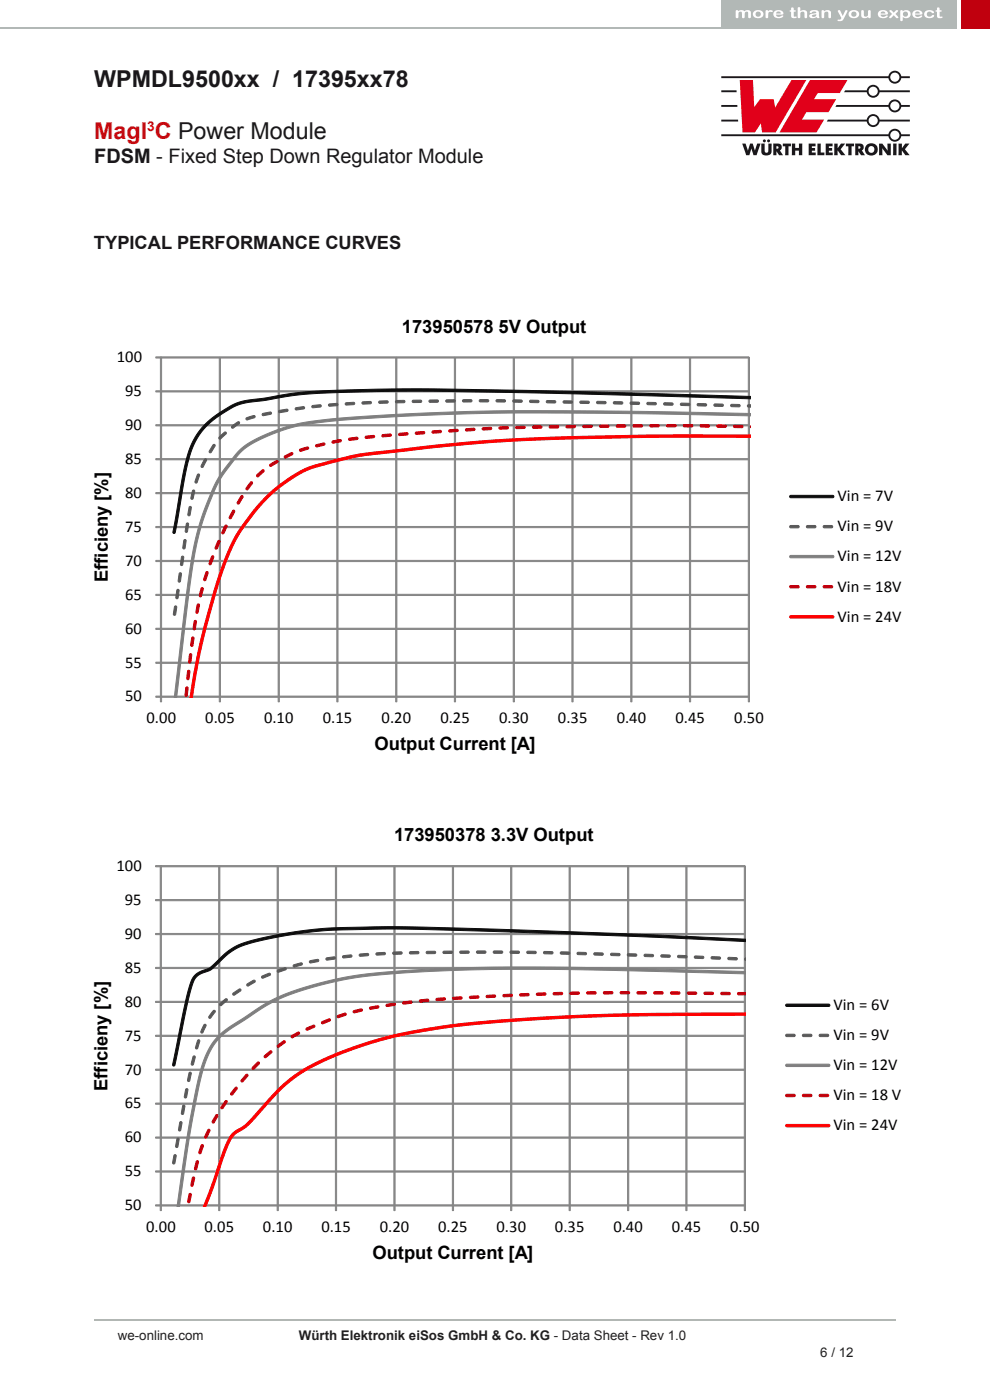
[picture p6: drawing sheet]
<svg xmlns="http://www.w3.org/2000/svg" width="210mm" height="297mm" viewBox="0 0 210 297" stroke-linecap="round" stroke-linejoin="round" font-family="sans-serif">
<defs><g id="words">
<text font-size="4.9" fill="#1a171b" x="20" y="18.5">WPMDL9500xx / 17395xx78</text>
<text font-size="4.9" fill="#c00a20" x="20" y="29.4">MagI C Power Module</text>
<text font-size="4.2" fill="#1a171b" x="20" y="34.5">FDSM - Fixed Step Down Regulator Module</text>
<text font-size="3.9" fill="#1a171b" x="19.9" y="52.8">TYPICAL PERFORMANCE CURVES</text>
<g font-size="3.9">
<text x="85.3" y="70.6">173950578</text>
<text x="105.8" y="70.6">5V Output</text>
<text x="22.9" y="123.5" transform="rotate(-90 22.9 123.5)">Efficieny [%]</text>
<text x="79.5" y="159.1">Output Current [A]</text>
<text x="83.6" y="178.5">173950378</text>
<text x="104.1" y="178.5">3.3V Output</text>
<text x="22.8" y="231.4" transform="rotate(-90 22.8 231.4)">Efficieny [%]</text>
<text x="79" y="267">Output Current [A]</text>
</g>
<g font-size="3.5">
<text x="24.8" y="76.8">100</text>
<text x="26.6" y="84">95</text>
<text x="26.6" y="91.2">90</text>
<text x="26.6" y="98.4">85</text>
<text x="26.6" y="105.6">80</text>
<text x="177.7" y="106.4">Vin = 7V</text>
<text x="26.6" y="112.8">75</text>
<text x="177.7" y="112.7">Vin = 9V</text>
<text x="177.7" y="119.1">Vin = 12V</text>
<text x="26.6" y="120">70</text>
<text x="177.7" y="125.5">Vin = 18V</text>
<text x="26.6" y="127.2">65</text>
<text x="177.7" y="131.9">Vin = 24V</text>
<text x="26.6" y="134.4">60</text>
<text x="26.6" y="141.6">55</text>
<text x="26.6" y="148.8">50</text>
<text x="31.1" y="153.4">0.00</text>
<text x="43.5" y="153.4">0.05</text>
<text x="56" y="153.4">0.10</text>
<text x="68.5" y="153.4">0.15</text>
<text x="81" y="153.4">0.20</text>
<text x="93.4" y="153.4">0.25</text>
<text x="105.9" y="153.4">0.30</text>
<text x="118.4" y="153.4">0.35</text>
<text x="130.8" y="153.4">0.40</text>
<text x="143.3" y="153.4">0.45</text>
<text x="155.8" y="153.4">0.50</text>
<text x="24.7" y="184.8">100</text>
<text x="26.5" y="192">95</text>
<text x="26.5" y="199.2">90</text>
<text x="26.5" y="206.4">85</text>
<text x="26.5" y="213.6">80</text>
<text x="176.8" y="214.3">Vin = 6V</text>
<text x="26.5" y="220.8">75</text>
<text x="176.8" y="220.7">Vin = 9V</text>
<text x="26.5" y="228">70</text>
<text x="176.8" y="227">Vin = 12V</text>
<text x="176.8" y="233.4">Vin = 18 V</text>
<text x="26.5" y="235.2">65</text>
<text x="176.8" y="239.8">Vin = 24V</text>
<text x="26.5" y="242.4">60</text>
<text x="26.5" y="249.6">55</text>
<text x="26.5" y="256.7">50</text>
<text x="31" y="261.3">0.00</text>
<text x="43.4" y="261.3">0.05</text>
<text x="55.8" y="261.3">0.10</text>
<text x="68.2" y="261.3">0.15</text>
<text x="80.6" y="261.3">0.20</text>
<text x="92.9" y="261.3">0.25</text>
<text x="105.3" y="261.3">0.30</text>
<text x="117.7" y="261.3">0.35</text>
<text x="130.1" y="261.3">0.40</text>
<text x="142.5" y="261.3">0.45</text>
<text x="154.9" y="261.3">0.50</text>
</g>
<text font-size="2.9" fill="#c00a20" x="31.2" y="27.8">3</text>
<g font-size="2.8" fill="#231f20">
<text x="25" y="284.2">we-online.com</text>
<text x="63.4" y="284.2">Würth Elektronik eiSos GmbH &amp; Co. KG - Data Sheet - Rev 1.0</text>
<text x="174" y="287.8">6 / 12</text>
</g>
</g></defs>
<!-- layer: Ebene 1 -->
<path d="M153 0h50v6h-50z" fill="#b2b8b6"/>
<path d="M0 5.9h201" fill="none" stroke="#b2b8b6" stroke-width=".25"/>
<path d="M204 0h6v6h-6z" fill="#c1001f"/>
<g fill="#fff">
<path d="M156.1 2.2h.3l.2 .2a.96 .96 0 0 1 1.3 0 .79 .79 0 0 1 .8-.3 .79 .79 0 0 1 .6 .7v.8a.29 .29 0 0 1-.3 .3 .29 .29 0 0 1-.3-.3v-.7a.36 .36 0 0 0-.3-.5 .36 .36 0 0 0-.4 .4v.8a.29 .29 0 0 1-.3 .3 .29 .29 0 0 1-.3-.3v-.9l-.3-.2a.43 .43 0 0 0-.5 .5v.6a.29 .29 0 0 1-.3 .3 .29 .29 0 0 1-.2-.3z"/>
<path d="M162.5 2.2h.3l.1 .2a.57 .57 0 0 1 1 .1l-.2 .1a.52 .52 0 0 0-.7 0 .52 .52 0 0 0 0 .7v.3a.28 .28 0 0 1-.3 .3 .28 .28 0 0 1-.3-.3z"/>
<path d="M167.9 1.7v-.1a.28 .28 0 0 1 .4 0 .28 .28 0 0 1 .1 .3v.3l.4 .1-.4 .2v1l.6 .1a.66 .66 0 0 1-.7 .2 .66 .66 0 0 1-.5-.5v-.8l-.3-.2 .3-.1z"/>
<path d="M169.3 1.6h.4l.1 .8 .1-.1a.82 .82 0 0 1 1.3 .5v.8l-.2 .2-.3-.1-.1-.8a.45 .45 0 0 0-.5-.4 .45 .45 0 0 0-.3 .5l-.1 .7-.4 .1-.1-.2z"/>
<path d="M174.3 2.2h.4l.1 .2a.82 .82 0 0 1 .9-.3 .82 .82 0 0 1 .6 .7v.8a.28 .28 0 0 1-.3 .3 .28 .28 0 0 1-.3-.3v-.7a.46 .46 0 0 0-.5-.4 .46 .46 0 0 0-.4 .6v.5a.28 .28 0 0 1-.2 .3 .28 .28 0 0 1-.3-.3z"/>
<path d="M177.8 2.2a.31 .31 0 0 1 .5 .2l.5 1 .4-1a.28 .28 0 0 1 .3-.3 .28 .28 0 0 1 .2 .4l-.7 1.5a.79 .79 0 0 1-1.3 .2l.5-.1 .3-.3z"/>
<path d="M182.8 2.2l.4 .1v.8a.46 .46 0 0 0 .6 .4 .46 .46 0 0 0 .3-.6v-.5a.28 .28 0 0 1 .3-.3 .28 .28 0 0 1 .3 .3v1.2a.27 .27 0 0 1-.3 .3 .27 .27 0 0 1-.2-.3 .86 .86 0 0 1-1.5-.4z"/>
<path d="M188.7 2.2h.4l.5 .5 .3-.4a.27 .27 0 0 1 .4-.2 .27 .27 0 0 1 .1 .4l-.5 .5 .6 .6a.28 .28 0 0 1-.2 .3 .28 .28 0 0 1-.3-.2l-.4-.5-.4 .5a.25 .25 0 0 1-.4 .2 .25 .25 0 0 1-.1-.4l.5-.5z"/>
<path d="M196.3 2.4a1.16 1.16 0 0 1 1.8 .3l-.3 .1a.6 .6 0 0 0-.9-.3 .6 .6 0 0 0 0 1 .81 .81 0 0 0 .9-.3 .26 .26 0 0 1 .4 .2 .26 .26 0 0 1-.3 .3 1.4 1.4 0 0 1-1.8-.4l-.1-.4z"/>
<path d="M198.8 1.7l.1-.1a.28 .28 0 0 1 .3 0 .28 .28 0 0 1 .1 .3v.3l.5 .1-.5 .2v1l.6 .1a.66 .66 0 0 1-.7 .2 .66 .66 0 0 1-.5-.5v-.8l-.3-.2 .3-.1z"/>
<path d="M160.3 3a.56 .56 0 0 0 1.1 0 .56 .56 0 0 0-1.1 0zM159.9 2.5a1.18 1.18 0 0 1 1.2-.3 1.18 1.18 0 0 1 .8 1 1.2 1.2 0 0 1-1.1 .7 1.2 1.2 0 0 1-1.1-.9z"/>
<path d="M164.8 2.5l-.2 .4h1l-.3-.4zM164.3 2.4a1.09 1.09 0 0 1 1.8 .6l-1.5 .1a.81 .81 0 0 0 1.4 .2h.1a.62 .62 0 0 1-.9 .6 .88 .88 0 0 1-1-.4 .88 .88 0 0 1 .1-1.1z"/>
<path d="M172.3 3.2l-.1 .1a.48 .48 0 0 0 .6 .3 .48 .48 0 0 0 .4-.6zM171.9 2.4l.3-.2a1.05 1.05 0 0 1 1.5 .6v.5a.32 .32 0 0 1 .1 .4 .32 .32 0 0 1-.3 .1l-.3-.2a.97 .97 0 0 1-1.6-.2 1.62 1.62 0 0 1 1.6-.6 .63 .63 0 0 0-1.1 0l-.3-.1z"/>
<path d="M180.6 3a.56 .56 0 0 0 1.1 0 .56 .56 0 0 0-1.1 0zM180.2 2.5a1.18 1.18 0 0 1 1.2-.3 1.18 1.18 0 0 1 .8 1 1.2 1.2 0 0 1-1.1 .7 1.2 1.2 0 0 1-1.1-.9z"/>
<path d="M186.9 2.5l-.1 .4h1l-.3-.4zM186.5 2.4a1.09 1.09 0 0 1 1.8 .6l-1.5 .1a.81 .81 0 0 0 1.3 .2h.2a.62 .62 0 0 1-.9 .6 .88 .88 0 0 1-1.1-.4 .88 .88 0 0 1 .2-1.1z"/>
<path d="M191.5 3a.55 .55 0 0 0 1.1 0 .55 .55 0 0 0-1.1 0zM191 2.2h.3l.2 .2a.93 .93 0 0 1 1.4-.1 .93 .93 0 0 1 0 1.4 .93 .93 0 0 1-1.4-.1v.8l-.4 .1-.1-.3z"/>
<path d="M194.3 2.5l-.2 .4h1l-.3-.4zM193.8 2.4a1.09 1.09 0 0 1 1.8 .6l-1.5 .1a.81 .81 0 0 0 1.3 .2h.2a.62 .62 0 0 1-.9 .6 .88 .88 0 0 1-1.1-.4 .88 .88 0 0 1 .2-1.1z"/>
</g>
<g fill="#fff">
<path d="M14.8 64.3h180v100h-180z" fill-rule="evenodd"/>
<path d="M34.2 75.8h124.7v72h-124.7z" fill-rule="evenodd"/>
</g>
<g fill="#868686" stroke="#868686" stroke-width=".21">
<path d="M34 75.8h.3v72h-.3z"/>
<path d="M34.2 147.7h124.7v.2h-124.7z"/>
<path d="M34.2 75.7h124.7v.3h-124.7zM34.2 82.9h124.7v.3h-124.7zM34.2 90.1h124.7v.3h-124.7zM34.2 97.3h124.7v.2h-124.7zM34.2 104.5h124.7v.2h-124.7zM34.2 111.7h124.7v.2h-124.7zM34.2 118.9h124.7v.2h-124.7zM34.2 126.1h124.7v.2h-124.7zM34.2 133.3h124.7v.2h-124.7zM34.2 140.5h124.7v.2h-124.7z"/>
<path d="M158.7 75.8h.3v72h-.3zM146.2 75.8h.3v72h-.3zM133.8 75.8h.3v72h-.3zM121.3 75.8h.3v72h-.3zM108.9 75.8h.2v72h-.2zM96.4 75.8h.2v72h-.2zM83.9 75.8h.3v72h-.3zM71.4 75.8h.3v72h-.3zM59 75.8h.3v72h-.3zM46.5 75.8h.3v72h-.3z"/>
<path d="M33.1 75.7h1.1v.3h-1.1zM33.1 82.9h1.1v.3h-1.1zM33.1 90.1h1.1v.3h-1.1zM33.1 97.3h1.1v.2h-1.1zM33.1 104.5h1.1v.2h-1.1zM33.1 111.7h1.1v.2h-1.1zM33.1 118.9h1.1v.2h-1.1zM33.1 126.1h1.1v.2h-1.1zM33.1 133.3h1.1v.2h-1.1zM33.1 140.5h1.1v.2h-1.1zM33.1 147.7h1.1v.2h-1.1z"/>
<path d="M158.7 147.8h.3v1.1h-.3zM146.2 147.8h.3v1.1h-.3zM133.8 147.8h.3v1.1h-.3zM121.3 147.8h.3v1.1h-.3zM108.9 147.8h.2v1.1h-.2zM96.4 147.8h.2v1.1h-.2zM83.9 147.8h.3v1.1h-.3zM71.4 147.8h.3v1.1h-.3zM59 147.8h.3v1.1h-.3zM46.5 147.8h.3v1.1h-.3zM34 147.8h.3v1.1h-.3z"/>
</g>
<path d="M43.4 90.1a22.7 22.7 0 0 1 7.9-5l4.5-.6a89 89 0 0 1 19.5-1.8 854.1 854.1 0 0 1 34.3 .1l49.6 1.3v.6l-50.4-1.4a489.4 489.4 0 0 0-44.5 .4l-8.5 1.3a14.8 14.8 0 0 0-6.8 1.6 16.4 16.4 0 0 0-8.4 9.1l-1.3 4.8-2.1 12.5-.3 .2-.2-.3 2.6-14.8a16.5 16.5 0 0 1 4.1-8z" fill="#0d0d0d"/>
<path d="M159.2 84.1l-50.4-1.3a491 491 0 0 0-44.6 .4l-8.4 1.3a15.2 15.2 0 0 0-7.1 1.7 16.8 16.8 0 0 0-8.6 9.4l-.8 2.5-.7 3.6-1.9 11.2 .2 .3 .3-.2 .2-1.2 2.2-12.4a16.9 16.9 0 0 1 13.3-14.1l2.9-.3a88.9 88.9 0 0 1 19.5-1.8 853.2 853.2 0 0 1 34.3 .1l49.6 1.3" fill="none" stroke="#0d0d0d" stroke-width=".21"/>
<path d="M158.6 85.9h.6v.5l-.6-.1zM155.1 85.8h1.7l.2 .3-.3 .2h-1.5l-.2-.3zM151.5 85.8l1.7-.1 .2 .3-.2 .2h-1.5l-.2-.1zM147.9 85.7l1.8-.1 .2 .3-.3 .2h-1.5l-.2-.1zM144.4 85.6h1.7l.2 .2-.2 .3-1.5-.1-.3-.1zM140.8 85.5h1.7l.3 .2-.3 .3-1.5-.1-.2-.1zM137.3 85.4h1.7l.2 .2-.2 .3h-1.6l-.2-.3zM133.7 85.3h1.7l.3 .3-.3 .2h-1.5l-.3-.3zM130.1 85.3l.8-.1a1.25 1.25 0 0 1 1.2 .2l-.1 .3h-.1h-1.6l-.1-.1zM126.6 85.3l.2-.2 1.5 .1 .3 .2-.3 .3-1.5-.1h-.2zM123.1 85.1h1.7l.2 .3-.2 .2h-1.6l-.1-.1zM119.5 85.1l.2-.1h1.5l.3 .3-.3 .3-1.5-.1h-.2zM115.9 85h1.8l.2 .2-.3 .3h-1.5l-.2-.2zM112.4 85l1.7-.1 .2 .3-.2 .2h-1.5l-.3-.3zM108.8 84.9l1.7-.1 .3 .3-.3 .3-1.5-.1-.2-.2zM105.3 84.8h1.7l.2 .2-.2 .3h-1.5l-.3-.3zM101.7 84.8h1.7l.3 .2-.3 .3h-1.5l-.3-.3zM98.2 84.9l1.7-.1 .2 .2-.2 .3h-1.5l-.3-.3zM94.6 84.9l1.7-.1 .3 .2-.3 .3h-1.5l-.3-.2zM91.1 84.9l1.7-.1 .2 .3-.2 .2-1.6 .1-.2-.3zM87.5 85l1.7-.1 .3 .2-.3 .3h-1.5l-.3-.2zM83.9 85l1.7-.1 .3 .3-.2 .2-1.6 .1-.1-.1zM80.4 85.2l1.7-.2 .3 .3-.3 .2-1.5 .1-.2-.1zM76.8 85.3l1.7-.1 .3 .2-.2 .3h-1.6h-.2zM73.3 85.5l1.7-.2 .2 .3-.2 .2-1.5 .1-.2-.1zM69.7 85.8l1.7-.2 .3 .2-.2 .3-1.6 .1-.2-.2zM66.2 86.1l1.7-.2 .3 .2-.3 .3-1.5 .1-.3-.2zM62.7 86.5l1.6-.2 .3 .2-.2 .3-1.5 .2-.3-.2zM59.1 87.2l1.7-.4 .3 .2-.2 .3-1.5 .2-.3-.2zM55.6 87.8l1.7-.4 .3 .2-.2 .3-1.5 .3-.2-.1zM52.2 88.7l1.6-.5 .3 .1-.2 .3-1.4 .5-.2-.1zM49.2 90.4l1.2-.9 .4 .1-.1 .3-1.2 .9h-.3zM46.8 92.4l.8-.7h.4l-.1 .4-1.2 1.1-.3-.3zM45.2 94.4l.3-.1 .1 .4-.8 1.2-.3 .1-.1-.3zM43.4 97.4l.3-.1 .1 .4-.7 1.3-.3 .2-.1-.4zM42 100.6h.2l.1 .3-.5 1.4-.3 .2-.1-.3zM40.9 104h.3l.1 .3-.3 1.4-.3 .2-.2-.3zM40.2 107.5h.4v.2l-.3 1.5-.3 .2-.2-.3zM39.6 111l.2-.1 .2 .3-.2 1.5-.3 .2-.2-.2zM39.1 114.5h.3l.1 .2-.2 1.5-.3 .3-.2-.3zM38.6 118l.3 .1 .1 .2-.2 1.5-.3 .2-.2-.3zM38.1 121.5h.2l.2 .3-.2 1.5-.3 .2-.2-.3zM37.6 125.1h.4v.2l-.2 1.5-.3 .2-.2-.3zM37 128.6l.3-.1 .2 .3-.2 1.5-.3 .2-.2-.2z" fill="#595959"/>
<g fill="none" stroke="#595959" stroke-width=".21">
<path d="M43.4 97.4l.3-.1 .1 .4-.7 1.3-.3 .2-.1-.4zM45.2 94.4l.3-.1 .1 .4-.8 1.2-.3 .1-.1-.3zM46.8 92.4l.8-.7h.4l-.1 .4-1.2 1.1-.3-.3zM49.2 90.4l1.2-.9 .4 .1-.1 .3-1.2 .9h-.3zM52.2 88.7l1.6-.5 .3 .1-.2 .3-1.4 .5-.2-.1zM55.6 87.8l1.7-.4 .3 .2-.2 .3-1.5 .3-.2-.1zM59.1 87.2l1.7-.4 .3 .2-.2 .3-1.5 .2-.3-.2zM62.7 86.5l1.6-.2 .3 .2-.2 .3-1.5 .2-.3-.2zM66.2 86.1l1.7-.2 .3 .2-.3 .3-1.5 .1-.3-.2zM69.7 85.8l1.7-.2 .3 .2-.2 .3-1.6 .1-.2-.2zM73.3 85.5l1.7-.2 .2 .3-.2 .2-1.5 .1-.2-.1zM76.8 85.3l1.7-.1 .3 .2-.2 .3h-1.6h-.2z"/>
<path d="M80.4 85.2l1.7-.2 .3 .3-.3 .2-1.5 .1-.2-.1zM83.9 85l1.7-.1 .3 .3-.2 .2-1.6 .1-.1-.1zM87.5 85l1.7-.1 .3 .2-.3 .3h-1.5l-.3-.2zM91.1 84.9l1.7-.1 .2 .3-.2 .2-1.6 .1-.2-.3zM94.6 84.9l1.7-.1 .3 .2-.3 .3h-1.5l-.3-.2zM98.2 84.9l1.7-.1 .2 .2-.2 .3h-1.5l-.3-.3zM101.7 84.8h1.7l.3 .2-.3 .3h-1.5l-.3-.3zM105.3 84.8h1.7l.2 .2-.2 .3h-1.5l-.3-.3zM108.8 84.9l1.7-.1 .3 .3-.3 .3-1.5-.1-.2-.2zM112.4 85l1.7-.1 .2 .3-.2 .2h-1.5l-.3-.3zM115.9 85h1.8l.2 .2-.3 .3h-1.5l-.2-.2zM119.5 85.1l.2-.1h1.5l.3 .3-.3 .3-1.5-.1h-.2z"/>
<path d="M123.1 85.1h1.7l.2 .3-.2 .2h-1.6l-.1-.1zM126.6 85.3l.2-.2 1.5 .1 .3 .2-.3 .3-1.5-.1h-.2zM130.1 85.3l.8-.1a1.25 1.25 0 0 1 1.2 .2l-.1 .3h-.1h-1.6l-.1-.1zM133.7 85.3h1.7l.3 .3-.3 .2h-1.5l-.3-.3zM137.3 85.4h1.7l.2 .2-.2 .3h-1.6l-.2-.3zM140.8 85.5h1.7l.3 .2-.3 .3-1.5-.1-.2-.1zM144.4 85.6h1.7l.2 .2-.2 .3-1.5-.1-.3-.1zM147.9 85.7l1.8-.1 .2 .3-.3 .2h-1.5l-.2-.1zM151.5 85.8l1.7-.1 .2 .3-.2 .2h-1.5l-.2-.1zM155.1 85.8h1.7l.2 .3-.3 .2h-1.5l-.2-.3zM159.2 85.9h-.4l-.3 .2 .3 .3h.4M38.6 118l.3 .1 .1 .2-.2 1.5-.3 .2-.2-.3z"/>
<path d="M39.1 114.5h.3l.1 .2-.2 1.5-.3 .3-.2-.3zM39.6 111l.2-.1 .2 .3-.2 1.5-.3 .2-.2-.2zM40.2 107.5h.4v.2l-.3 1.5-.3 .2-.2-.3zM40.9 104h.3l.1 .3-.3 1.4-.3 .2-.2-.3zM42 100.6h.2l.1 .3-.5 1.4-.3 .2-.1-.3zM37 128.6l.3-.1 .2 .3-.2 1.5-.3 .2-.2-.2zM37.6 125.1h.4v.2l-.2 1.5-.3 .2-.2-.3zM38.1 121.5h.2l.2 .3-.2 1.5-.3 .2-.2-.3z"/>
</g>
<path d="M50.5 95.8a20.9 20.9 0 0 1 8.3-4.6 54.4 54.4 0 0 1 13.6-2.5 744.5 744.5 0 0 1 71.6-1.3l15.2 .3v.6l-22.4-.5-23.4-.2a433.7 433.7 0 0 0-47.1 2.3 31.3 31.3 0 0 0-14.9 5.8 30.9 30.9 0 0 0-7.6 12.7 79.5 79.5 0 0 0-3.9 18.9l-2.4 20.1-.1 .7h-.6h.1l.1-.8 2.6-22a67.1 67.1 0 0 1 5.7-22 33.6 33.6 0 0 1 5.2-7.5z" fill="#7f7f7f"/>
<path d="M159.2 87.7l-25.1-.5-20.7-.1a437.2 437.2 0 0 0-47.2 2.3 31.7 31.7 0 0 0-15.2 5.9 31.6 31.6 0 0 0-7.7 12.9 79.5 79.5 0 0 0-3.9 19.1l-2.5 20.8M159.2 88.2l-25.1-.4-20.7-.2a433.7 433.7 0 0 0-47.1 2.3 31.3 31.3 0 0 0-14.9 5.8 30.9 30.9 0 0 0-7.6 12.7 79.5 79.5 0 0 0-3.9 18.9l-2.4 20.8" fill="none" stroke="#7f7f7f" stroke-width=".21"/>
<path d="M159.2 90.3v.5zM155.7 90.3l1.7-.1 .2 .3-.2 .2h-1.5l-.3-.2zM152.1 90.2h1.7l.3 .2-.3 .3h-1.5l-.2-.1zM148.6 90.2l1.7-.1 .2 .3-.2 .2h-1.6l-.1-.1zM145 90.1h1.7l.3 .2-.3 .3h-1.5l-.2-.1zM141.5 90.1h1.7l.2 .2-.2 .3h-1.6l-.1-.1zM137.9 90.1h1.7l.3 .2-.3 .3h-1.5l-.2-.1zM134.3 90.2l1.7-.1 .3 .2-.3 .3h-1.5l-.2-.1zM130.8 90.2l1.7-.1 .2 .3-.2 .2h-1.5l-.3-.2zM127.2 90.3l1.7-.1 .3 .2-.3 .3h-1.5l-.2-.1zM123.7 90.3l1.7-.1 .2 .2-.2 .3h-1.5l-.2-.1zM120.1 90.3l1.7-.1 .3 .3-.3 .2-1.5 .1-.2-.2zM116.6 90.4l1.7-.1 .2 .2-.2 .3h-1.5l-.3-.1zM113 90.4h.7a1.32 1.32 0 0 1 1.2 .1v.3l-.2 .1h-1.5l-.3-.3zM109.5 90.5l1.7-.1 .2 .3-.2 .2h-1.6l-.2-.2zM105.9 90.6l1.7-.1 .3 .2-.3 .3-1.5 .1-.2-.1zM102.3 90.8l1.7-.2 .3 .3-.2 .3h-1.6l-.2-.2zM98.8 91l1.7-.2 .3 .3-.3 .2-1.5 .1h-.2zM95.2 91.2l1.7-.1 .3 .2-.2 .3-1.6 .1-.1-.1zM91.7 91.5l1.7-.2 .3 .2-.3 .3-1.5 .1-.2-.1zM88.1 91.7l1.7-.2 .3 .3-.2 .2-1.5 .2-.3-.3zM84.6 92l1.7-.2 .3 .2-.3 .3-1.5 .1-.3-.2zM81.1 92.2h.5a1.4 1.4 0 0 1 1.4 0v.3l-.2 .1-1.5 .1-.3-.2zM77.5 92.6l1.7-.2 .3 .2-.3 .3-1.5 .1-.2-.1zM74 93l1.7-.3 .2 .3-.2 .3-1.5 .1-.3-.2zM70.5 93.6l1.6-.4 .3 .3-.2 .2-1.5 .3h-.2zM67 94.4l1.6-.4 .3 .2-.2 .3-1.4 .3-.3-.2zM63.5 95.4l1.7-.6 .3 .2-.2 .3-1.4 .4-.4-.1zM60.4 96.7l1.4-.7 .3 .1-.1 .4-1.3 .7-.4-.1zM57.3 98.5l.5-.3a1.19 1.19 0 0 1 1.1-.5l.1 .3-.1 .1-1.3 .8-.4-.1zM54.7 100.5l.9-.8h.4v.4l-1.3 1.1-.3-.3zM53.1 102.3l.4-.1v.4l-.9 1.2-.3 .1-.1-.4zM51.1 105.2h.4v.3l-.7 1.3-.4 .1-.1-.3zM49.3 108.3l.4-.1 .1 .4-.7 1.3-.4 .1-.1-.3zM47.7 111.5l.3-.1 .2 .3-.7 1.4-.3 .1-.1-.3zM46.2 114.8l.4-.2 .1 .4-.6 1.4-.3 .1-.2-.3zM45 117.9l.3 .1v.2l-.5 1.5-.3 .1-.2-.3zM43.8 121.3h.3v.3l-.4 1.4-.3 .2-.2-.3zM42.8 124.7l.3 .1v.2l-.3 1.4-.3 .2-.2-.3zM41.9 128.2h.3l.1 .2-.3 1.5-.3 .2-.2-.3zM41.3 131.7l.2-.1 .2 .3-.3 1.5-.2 .2-.3-.3zM40.7 135.2h.4v.2l-.2 1.5-.2 .2-.3-.2zM40.3 138.7h.3l.1 .2-.2 1.5-.3 .3-.2-.3zM39.8 142.3l.3-.1 .2 .3-.2 1.5-.3 .2-.2-.3zM39.5 145.8l.2-.1 .2 .3-.2 1.5-.2 .2-.3-.2zM38.9 148.1h.6zM38.5 148.1h.7zM38.2 148.1h.6zM37.9 148.1h.6zM37.5 148.1h.7zM37.2 148.1h.6zM36.9 148.1h.6zM36.5 148.1h.7zM36.2 148.1h.6z" fill="#c00000"/>
<g fill="none" stroke="#c00000" stroke-width=".21">
<path d="M57.3 98.5l.5-.3a1.19 1.19 0 0 1 1.1-.5l.1 .3-.1 .1-1.3 .8-.4-.1zM60.4 96.7l1.4-.7 .3 .1-.1 .4-1.3 .7-.4-.1zM63.5 95.4l1.7-.6 .3 .2-.2 .3-1.4 .4-.4-.1zM67 94.4l1.6-.4 .3 .2-.2 .3-1.4 .3-.3-.2zM70.5 93.6l1.6-.4 .3 .3-.2 .2-1.5 .3h-.2zM74 93l1.7-.3 .2 .3-.2 .3-1.5 .1-.3-.2zM77.5 92.6l1.7-.2 .3 .2-.3 .3-1.5 .1-.2-.1zM81.1 92.2h.5a1.4 1.4 0 0 1 1.4 0v.3l-.2 .1-1.5 .1-.3-.2zM84.6 92l1.7-.2 .3 .2-.3 .3-1.5 .1-.3-.2zM88.1 91.7l1.7-.2 .3 .3-.2 .2-1.5 .2-.3-.3zM91.7 91.5l1.7-.2 .3 .2-.3 .3-1.5 .1-.2-.1zM95.2 91.2l1.7-.1 .3 .2-.2 .3-1.6 .1-.1-.1z"/>
<path d="M98.8 91l1.7-.2 .3 .3-.3 .2-1.5 .1h-.2zM102.3 90.8l1.7-.2 .3 .3-.2 .3h-1.6l-.2-.2zM105.9 90.6l1.7-.1 .3 .2-.3 .3-1.5 .1-.2-.1zM109.5 90.5l1.7-.1 .2 .3-.2 .2h-1.6l-.2-.2zM113 90.4h.7a1.32 1.32 0 0 1 1.2 .1v.3l-.2 .1h-1.5l-.3-.3zM116.6 90.4l1.7-.1 .2 .2-.2 .3h-1.5l-.3-.1zM120.1 90.3l1.7-.1 .3 .3-.3 .2-1.5 .1-.2-.2zM123.7 90.3l1.7-.1 .2 .2-.2 .3h-1.5l-.2-.1zM127.2 90.3l1.7-.1 .3 .2-.3 .3h-1.5l-.2-.1zM130.8 90.2l1.7-.1 .2 .3-.2 .2h-1.5l-.3-.2zM134.3 90.2l1.7-.1 .3 .2-.3 .3h-1.5l-.2-.1zM137.9 90.1h1.7l.3 .2-.3 .3h-1.5l-.2-.1z"/>
<path d="M141.5 90.1h1.7l.2 .2-.2 .3h-1.6l-.1-.1zM145 90.1h1.7l.3 .2-.3 .3h-1.5l-.2-.1zM148.6 90.2l1.7-.1 .2 .3-.2 .2h-1.6l-.1-.1zM152.1 90.2h1.7l.3 .2-.3 .3h-1.5l-.2-.1zM155.7 90.3l1.7-.1 .2 .3-.2 .2h-1.5l-.3-.2zM159.2 90.4v.2M45 117.9l.3 .1v.2l-.5 1.5-.3 .1-.2-.3zM46.2 114.8l.4-.2 .1 .4-.6 1.4-.3 .1-.2-.3zM47.7 111.5l.3-.1 .2 .3-.7 1.4-.3 .1-.1-.3zM49.3 108.3l.4-.1 .1 .4-.7 1.3-.4 .1-.1-.3zM51.1 105.2h.4v.3l-.7 1.3-.4 .1-.1-.3zM53.1 102.3l.4-.1v.4l-.9 1.2-.3 .1-.1-.4z"/>
<path d="M54.7 100.5l.9-.8h.4v.4l-1.3 1.1-.3-.3zM40.3 138.7h.3l.1 .2-.2 1.5-.3 .3-.2-.3zM40.7 135.2h.4v.2l-.2 1.5-.2 .2-.3-.2zM41.3 131.7l.2-.1 .2 .3-.3 1.5-.2 .2-.3-.3zM41.9 128.2h.3l.1 .2-.3 1.5-.3 .2-.2-.3zM42.8 124.7l.3 .1v.2l-.3 1.4-.3 .2-.2-.3zM43.8 121.3h.3v.3l-.4 1.4-.3 .2-.2-.3zM39.5 145.8l.2-.1 .2 .3-.2 1.5-.2 .2-.3-.2zM39.8 142.3l.3-.1 .2 .3-.2 1.5-.3 .2-.2-.3z"/>
</g>
<path d="M56.3 105.4a26.3 26.3 0 0 1 14.6-7.9l6.4-1.3 15.1-1.8a338.2 338.2 0 0 1 30.5-1.8l17-.3h19.3v.5h-19.3l-17 .3a434.9 434.9 0 0 0-45.5 3.6l-2.2 .3-6.1 1.6a25.2 25.2 0 0 0-12.9 7.7 37.5 37.5 0 0 0-9.4 16.3 150.9 150.9 0 0 0-6 25.5h-6.7h6.1l.3-1.5a142.4 142.4 0 0 1 8-30.1 39.2 39.2 0 0 1 7.8-11.1z" fill="#f00"/>
<path d="M159.2 92.3h-19.3l-11 .2a359.7 359.7 0 0 0-32.4 1.5l-17.9 2-3.5 .5a81.3 81.3 0 0 0-10.7 3.1 36.8 36.8 0 0 0-16.9 19.4 146.5 146.5 0 0 0-7.2 29.1M159.2 92.8h-19.3l-11 .2a353.1 353.1 0 0 0-32.4 1.5l-18.7 2.1a72.8 72.8 0 0 0-13.2 3.4 36.3 36.3 0 0 0-16.6 19.2 146.4 146.4 0 0 0-7.2 28.9" fill="none" stroke="#f00" stroke-width=".21"/>
<path d="M167.6 105.2l9-.1 .3 .2-.3 .3h-8.9l-.2-.3z" fill="#0d0d0d"/>
<path d="M167.6 105.2l9-.1 .3 .2-.3 .3h-8.9l-.2-.3z" fill="none" stroke="#0d0d0d" stroke-width=".21"/>
<path d="M174.7 111.6l1.7-.1 .2 .2-.2 .3h-1.5l-.3-.3zM171.1 111.6l1.7-.1 .3 .2-.3 .3h-1.5l-.3-.3zM167.6 111.6l1.7-.1 .2 .2-.2 .3h-1.6l-.2-.3z" fill="#595959"/>
<path d="M167.6 111.6l1.7-.1 .2 .2-.2 .3h-1.6l-.2-.3zM171.1 111.6l1.7-.1 .3 .2-.3 .3h-1.5l-.3-.3zM174.7 111.6l1.7-.1 .2 .2-.2 .3h-1.5l-.3-.3z" fill="none" stroke="#595959" stroke-width=".21"/>
<path d="M167.6 117.9l9-.1 .3 .3-.3 .2h-8.9l-.2-.2z" fill="#7f7f7f"/>
<path d="M167.6 117.9l9-.1 .3 .3-.3 .2h-8.9l-.2-.2z" fill="none" stroke="#7f7f7f" stroke-width=".21"/>
<path d="M174.7 124.3l1.7-.1 .2 .3-.2 .2h-1.5l-.3-.2zM171.1 124.3l1.7-.1 .3 .3-.3 .2h-1.5l-.3-.2zM167.6 124.3l1.7-.1 .2 .3-.2 .2h-1.6l-.2-.2z" fill="#c00000"/>
<path d="M167.6 124.3l1.7-.1 .2 .3-.2 .2h-1.6l-.2-.2zM171.1 124.3l1.7-.1 .3 .3-.3 .2h-1.5l-.3-.2zM174.7 124.3l1.7-.1 .2 .3-.2 .2h-1.5l-.3-.2z" fill="none" stroke="#c00000" stroke-width=".21"/>
<path d="M167.6 130.7l9-.1 .3 .3-.3 .2h-8.9l-.2-.2z" fill="#f00"/>
<path d="M167.6 130.7l9-.1 .3 .3-.3 .2h-8.9l-.2-.2z" fill="none" stroke="#f00" stroke-width=".21"/>
<g fill="#fff">
<path d="M14.8 172.2h180v100h-180z" fill-rule="evenodd"/>
<path d="M34.1 183.8h123.9v71.9h-123.9z" fill-rule="evenodd"/>
</g>
<g fill="#868686" stroke="#868686" stroke-width=".21">
<path d="M34 183.8h.2v71.9h-.2z"/>
<path d="M34.1 255.6h123.9v.3h-123.9z"/>
<path d="M34.1 183.6h123.9v.3h-123.9zM34.1 190.8h123.9v.3h-123.9zM34.1 198h123.9v.3h-123.9zM34.1 205.2h123.9v.3h-123.9zM34.1 212.4h123.9v.3h-123.9zM34.1 219.6h123.9v.3h-123.9zM34.1 226.8h123.9v.3h-123.9zM34.1 234h123.9v.3h-123.9zM34.1 241.2h123.9v.3h-123.9zM34.1 248.4h123.9v.3h-123.9z"/>
<path d="M157.9 183.8h.2v71.9h-.2zM145.5 183.8h.2v71.9h-.2zM133.1 183.8h.3v71.9h-.3zM120.7 183.8h.3v71.9h-.3zM108.3 183.8h.3v71.9h-.3zM96 183.8h.2v71.9h-.2zM83.6 183.8h.2v71.9h-.2zM71.1 183.8h.3v71.9h-.3zM58.8 183.8h.2v71.9h-.2zM46.4 183.8h.2v71.9h-.2z"/>
<path d="M33 183.6h1.1v.3h-1.1zM33 190.8h1.1v.3h-1.1zM33 198h1.1v.3h-1.1zM33 205.2h1.1v.3h-1.1zM33 212.4h1.1v.3h-1.1zM33 219.6h1.1v.3h-1.1zM33 226.8h1.1v.3h-1.1zM33 234h1.1v.3h-1.1zM33 241.2h1.1v.3h-1.1zM33 248.4h1.1v.3h-1.1zM33 255.6h1.1v.3h-1.1z"/>
<path d="M157.9 255.7h.2v1.1h-.2zM145.5 255.7h.2v1.1h-.2zM133.1 255.7h.3v1.1h-.3zM120.7 255.7h.3v1.1h-.3zM108.3 255.7h.3v1.1h-.3zM96 255.7h.2v1.1h-.2zM83.6 255.7h.2v1.1h-.2zM71.1 255.7h.3v1.1h-.3zM58.8 255.7h.2v1.1h-.2zM46.4 255.7h.2v1.1h-.2zM34 255.7h.2v1.1h-.2z"/>
</g>
<path d="M41.5 206.7l1.2-.7a5.5 5.5 0 0 0 3.3-2.1 15.1 15.1 0 0 1 9.3-4.9 94.3 94.3 0 0 1 23.1-2.4h6.7l12.1 .3 39.6 1.3 21.5 1.1v.5l-18.3-.9-17.9-.7-24.9-.8-15.5-.3a124.3 124.3 0 0 0-23.1 1.8 26.3 26.3 0 0 0-9.3 2.8l-1.9 1.6a10 10 0 0 1-3.4 2.8 4 4 0 0 0-3.5 3.7l-1.2 5.2-2.2 11-.3 .2-.2-.3 1.5-7.3a56 56 0 0 1 2.6-10.9z" fill="#0d0d0d"/>
<path d="M158.3 199.2l-20.5-.9-24.8-.9-22.8-.7-8.5-.1a124.6 124.6 0 0 0-23.2 1.8 26.5 26.5 0 0 0-9.5 2.9l-2 1.6a9.5 9.5 0 0 1-3.2 2.7 4.4 4.4 0 0 0-3.7 4l-1.3 5.3-2.2 11 .2 .3 .3-.2 1.5-7.3a56.7 56.7 0 0 1 2.6-10.8 4.8 4.8 0 0 1 3.2-2l1.5-1.1a14.9 14.9 0 0 1 9.6-5.3 93.5 93.5 0 0 1 22.9-2.3l8.8-.1 17.9 .5 30.6 1.1 22.6 1.1" fill="none" stroke="#0d0d0d" stroke-width=".21"/>
<path d="M158 203.3h.3v.5l-.3-.1zM154.5 203.2l1.7-.1 .2 .3-.3 .3-1.5-.1-.2-.3zM150.9 203h1.7l.3 .3-.3 .2-1.5-.1h-.2zM147.4 202.9h1.7l.2 .2-.3 .3-1.5-.1-.2-.3zM143.8 202.7h1.7l.2 .3-.2 .2h-1.5l-.2-.1zM140.2 202.6h1.8l.2 .3-.3 .2-1.5-.1-.2-.1zM136.7 202.5h1.7l.2 .2-.2 .3-1.5-.1h-.2zM133.1 202.4h1.7l.3 .2-.3 .3-1.5-.1-.2-.1zM129.5 202.3l.3-.1 1.5 .1 .2 .2-.2 .3-1.6-.1-.1-.1zM126 202.2l.2-.1 1.5 .1 .3 .2-.3 .3-1.5-.1-.2-.1zM122.5 202.1h1.7l.2 .2-.2 .3-1.6-.1-.1-.1zM118.9 202h1.7l.3 .2-.3 .3-1.5-.1-.2-.1zM115.3 202l.2-.2 1.6 .1 .2 .2-.2 .3-1.6-.1h-.1zM111.8 201.9l1.7-.1 .3 .3-.3 .2h-1.5l-.2-.1zM108.2 201.9l.2-.2 1.6 .1 .2 .2-.3 .3h-1.5l-.2-.1zM104.7 201.8l1.7-.1 .2 .3-.2 .2h-1.5l-.3-.2zM101.1 201.8l1.7-.1 .3 .3-.3 .2h-1.5l-.2-.2zM97.6 201.8l1.7-.1 .2 .3-.2 .2-1.5 .1-.2-.1zM94 201.9l1.7-.1 .3 .2-.3 .3h-1.5l-.2-.1zM90.5 201.9l1.7-.1 .2 .3-.2 .2h-1.5l-.3-.1zM86.9 201.9l1.7-.1 .3 .3-.3 .2-1.5 .1-.3-.3zM83.4 202l1.7-.1 .2 .3-.2 .2-1.6 .1-.1-.1zM79.8 202.2l1.7-.2 .3 .3-.3 .2-1.5 .1-.3-.2zM76.2 202.5l1.7-.2 .3 .2-.2 .3-1.5 .1-.3-.2zM72.7 202.8l1.7-.2 .3 .2-.3 .3-1.5 .1h-.2zM69.2 203.3l1.7-.3 .2 .2-.2 .3-1.5 .2-.3-.2zM65.7 203.9l1.6-.4 .3 .2-.2 .3-1.5 .3h-.2zM62.2 204.7l1.6-.4 .3 .1-.1 .3-1.5 .4-.3-.1zM58.8 205.9l1.6-.6 .3 .1-.1 .4-1.5 .4h-.2zM55.6 207l1.4-.5 .4 .1-.2 .3-1.4 .6-.3-.1zM52.4 208.7l1.4-.8 .3 .2-.1 .3-1.3 .8-.3-.1zM49.5 210.7l1.2-.9 .4 .1-.1 .3-1.2 .9-.4-.1zM46.7 212.9l1.1-1 .4 .1-.1 .3-1.1 1h-.4zM45.2 214.4h.4v.3l-.9 1.2-.3 .1-.1-.4zM43.2 217.4l.4-.1 .1 .3-.6 1.4-.4 .1-.1-.3zM42 220.6h.2l.2 .3-.4 1.5-.4 .1-.1-.3zM41 224.1l.2-.1 .2 .3-.4 1.5-.3 .2-.1-.3zM40.2 227.5h.3l.1 .3-.3 1.4-.3 .2-.2-.3zM39.5 231h.3l.1 .2-.3 1.5-.3 .2-.2-.3zM38.8 234.5h.3l.1 .2-.2 1.5-.3 .2-.2-.3zM38.2 238l.2-.1 .2 .3-.2 1.5-.3 .2-.2-.3zM37.6 241.5l.2-.1 .2 .3-.3 1.5-.3 .2-.2-.3zM37 245l.2-.1 .2 .3-.3 1.5-.3 .2-.2-.3z" fill="#595959"/>
<g fill="none" stroke="#595959" stroke-width=".21">
<path d="M43.2 217.4l.4-.1 .1 .3-.6 1.4-.4 .1-.1-.3zM45.2 214.4h.4v.3l-.9 1.2-.3 .1-.1-.4zM46.7 212.9l1.1-1 .4 .1-.1 .3-1.1 1h-.4zM49.5 210.7l1.2-.9 .4 .1-.1 .3-1.2 .9-.4-.1zM52.4 208.7l1.4-.8 .3 .2-.1 .3-1.3 .8-.3-.1zM55.6 207l1.4-.5 .4 .1-.2 .3-1.4 .6-.3-.1zM58.8 205.9l1.6-.6 .3 .1-.1 .4-1.5 .4h-.2zM62.2 204.7l1.6-.4 .3 .1-.1 .3-1.5 .4-.3-.1zM65.7 203.9l1.6-.4 .3 .2-.2 .3-1.5 .3h-.2zM69.2 203.3l1.7-.3 .2 .2-.2 .3-1.5 .2-.3-.2zM72.7 202.8l1.7-.2 .3 .2-.3 .3-1.5 .1h-.2zM76.2 202.5l1.7-.2 .3 .2-.2 .3-1.5 .1-.3-.2z"/>
<path d="M79.8 202.2l1.7-.2 .3 .3-.3 .2-1.5 .1-.3-.2zM83.4 202l1.7-.1 .2 .3-.2 .2-1.6 .1-.1-.1zM86.9 201.9l1.7-.1 .3 .3-.3 .2-1.5 .1-.3-.3zM90.5 201.9l1.7-.1 .2 .3-.2 .2h-1.5l-.3-.1zM94 201.9l1.7-.1 .3 .2-.3 .3h-1.5l-.2-.1zM97.6 201.8l1.7-.1 .2 .3-.2 .2-1.5 .1-.2-.1zM101.1 201.8l1.7-.1 .3 .3-.3 .2h-1.5l-.2-.2zM104.7 201.8l1.7-.1 .2 .3-.2 .2h-1.5l-.3-.2zM108.2 201.9l.2-.2 1.6 .1 .2 .2-.3 .3h-1.5l-.2-.1zM111.8 201.9l1.7-.1 .3 .3-.3 .2h-1.5l-.2-.1zM115.3 202l.2-.2 1.6 .1 .2 .2-.2 .3-1.6-.1h-.1zM118.9 202h1.7l.3 .2-.3 .3-1.5-.1-.2-.1z"/>
<path d="M122.5 202.1h1.7l.2 .2-.2 .3-1.6-.1-.1-.1zM126 202.2l.2-.1 1.5 .1 .3 .2-.3 .3-1.5-.1-.2-.1zM129.5 202.3l.3-.1 1.5 .1 .2 .2-.2 .3-1.6-.1-.1-.1zM133.1 202.4h1.7l.3 .2-.3 .3-1.5-.1-.2-.1zM136.7 202.5h1.7l.2 .2-.2 .3-1.5-.1h-.2zM140.2 202.6h1.8l.2 .3-.3 .2-1.5-.1-.2-.1zM143.8 202.7h1.7l.2 .3-.2 .2h-1.5l-.2-.1zM147.4 202.9h1.7l.2 .2-.3 .3-1.5-.1-.2-.3zM150.9 203h1.7l.3 .3-.3 .2-1.5-.1h-.2zM154.5 203.2l1.7-.1 .2 .3-.3 .3-1.5-.1-.2-.3zM158.3 203.2l-.4 .3 .1 .2h.3M38.2 238l.2-.1 .2 .3-.2 1.5-.3 .2-.2-.3z"/>
<path d="M38.8 234.5h.3l.1 .2-.2 1.5-.3 .2-.2-.3zM39.5 231h.3l.1 .2-.3 1.5-.3 .2-.2-.3zM40.2 227.5h.3l.1 .3-.3 1.4-.3 .2-.2-.3zM41 224.1l.2-.1 .2 .3-.4 1.5-.3 .2-.1-.3zM42 220.6h.2l.2 .3-.4 1.5-.4 .1-.1-.3zM37 245l.2-.1 .2 .3-.3 1.5-.3 .2-.2-.3zM37.6 241.5l.2-.1 .2 .3-.3 1.5-.3 .2-.2-.3z"/>
</g>
<path d="M46.3 219.8a31.6 31.6 0 0 1 6.2-4.4 39.6 39.6 0 0 1 15.3-6.9 101.8 101.8 0 0 1 20.3-2.7 554.2 554.2 0 0 1 40.2-.5l29.9 .8 .1 .6-33.1-.9a418.5 418.5 0 0 0-41.6 .8 72 72 0 0 0-25.6 6l-2.4 1.3-3.8 2.6a18.7 18.7 0 0 0-6.5 5.2 31.1 31.1 0 0 0-3.6 11.3l-1.5 8.4-2.1 14.5-1.5 .1h.7l.3-.1 2.4-16.8a119.3 119.3 0 0 1 3.2-14.2 13.9 13.9 0 0 1 3.1-5.1z" fill="#7f7f7f"/>
<path d="M158.3 206.1l-33.1-.8a417.3 417.3 0 0 0-41.7 .8 72.2 72.2 0 0 0-25.8 6l-2.4 1.4-3.8 2.5a19 19 0 0 0-6.6 5.5 31.7 31.7 0 0 0-3.7 11.4l-1.7 9.2-2 13.9M158.3 206.6l-33.1-.8a418.5 418.5 0 0 0-41.6 .8 72 72 0 0 0-25.6 6l-2.4 1.3-3.8 2.6a18.7 18.7 0 0 0-6.5 5.2 31.1 31.1 0 0 0-3.6 11.3l-1.5 8.4-2.1 14.6" fill="none" stroke="#7f7f7f" stroke-width=".21"/>
<path d="M156.5 210.6h1.7l.1 .4h-1.6l-.3-.2zM153 210.6l1.7-.1 .2 .3-.2 .2h-1.6l-.2-.1zM149.4 210.5h1.7l.3 .2-.3 .3h-1.5l-.3-.3zM145.8 210.5l1.7-.1 .3 .3-.3 .3-1.5-.1-.2-.2zM142.3 210.5l1.7-.1 .2 .3-.2 .2h-1.5l-.3-.1zM138.7 210.4h1.7l.3 .2-.3 .3h-1.5l-.2-.1zM135.2 210.4h1.7l.2 .2-.2 .3h-1.5l-.3-.3zM131.6 210.4l1.7-.1 .3 .3-.3 .3h-1.5l-.3-.3zM128.1 210.4l1.7-.1 .2 .3-.2 .3h-1.6l-.2-.2zM124.5 210.5l1.7-.1 .3 .2-.3 .3h-1.5l-.2-.1zM120.9 210.5l1.7-.1 .3 .3-.2 .2-1.6 .1-.2-.3zM117.4 210.6l1.7-.1 .3 .3-.3 .2-1.5 .1-.2-.1zM113.8 210.8l1.7-.2 .3 .3-.2 .2-1.6 .1-.2-.1zM110.3 210.9l1.7-.2 .2 .3-.2 .3h-1.5l-.3-.2zM106.7 211l1.7-.1 .3 .2-.2 .3-1.6 .1-.2-.3zM103.2 211.2l1.7-.1 .2 .2-.2 .3-1.5 .1-.3-.3zM99.6 211.4l1.7-.1 .3 .2-.2 .3h-1.6l-.2-.1zM96.1 211.6l1.7-.1 .2 .2-.2 .3h-1.5l-.3-.2zM92.5 211.9l1.7-.2 .3 .2-.2 .3-1.6 .1-.1-.1zM89 212.2l1.7-.2 .2 .2-.2 .3-1.5 .1-.2-.1zM85.4 212.6l1.7-.3 .3 .3-.2 .2-1.5 .2-.3-.2zM81.9 213.1l1.7-.3 .3 .2-.2 .3-1.5 .2-.3-.2zM78.4 213.7l1.7-.3 .3 .2-.2 .3-1.5 .2-.3-.2zM74.9 214.5l1.7-.5 .3 .2-.2 .3-1.5 .4-.2-.1zM71.5 215.5l1.6-.6 .3 .2-.1 .3-1.5 .5h-.2zM68.2 216.9l1.6-.8 .3 .2-.2 .3-1.4 .6h-.2zM65 218.1l1.4-.6 .4 .1-.1 .3-1.4 .6-.4-.1zM61.8 219.7l1.4-.7 .3 .1-.1 .3-1.3 .7-.3-.1zM58.9 221.7l1.2-.9 .4 .1-.1 .3-1.2 .9h-.4zM56.1 224l1.2-1h.3v.4l-1.2 .9h-.3zM54.5 225.5l.3-.2 .2 .2-1.1 1.3h-.4v-.4zM52.2 228l.3-.1v.4l-.9 1.2h-.4v-.4zM49.9 230.7h.3l.1 .3-.9 1.2-.4 .1v-.4zM47.8 233.6l.3-.1 .1 .4-.9 1.2-.3 .1-.1-.4zM45.8 236.5h.3l.1 .3-.7 1.3-.4 .1-.1-.3zM44.1 239.7l.3-.1 .1 .3-.6 1.4-.3 .1-.2-.3zM42.8 242.8l.3 .2v.2l-.4 1.4-.4 .2-.1-.4zM41.7 246.2l.3 .1 .1 .2-.4 1.5-.3 .2-.2-.3zM40.9 249.7h.2l.2 .3-.3 1.5-.3 .2-.2-.3zM40.2 253.2h.2l.2 .3-.3 1.5-.3 .2-.2-.3zM39.2 256h.8zM38.7 256h.7zM38.2 256h.7zM37.7 256h.7zM37.1 256h.8zM36.6 256h.7z" fill="#c00000"/>
<g fill="none" stroke="#c00000" stroke-width=".21">
<path d="M61.8 219.7l1.4-.7 .3 .1-.1 .3-1.3 .7-.3-.1zM65 218.1l1.4-.6 .4 .1-.1 .3-1.4 .6-.4-.1zM68.2 216.9l1.6-.8 .3 .2-.2 .3-1.4 .6h-.2zM71.5 215.5l1.6-.6 .3 .2-.1 .3-1.5 .5h-.2zM74.9 214.5l1.7-.5 .3 .2-.2 .3-1.5 .4-.2-.1zM78.4 213.7l1.7-.3 .3 .2-.2 .3-1.5 .2-.3-.2zM81.9 213.1l1.7-.3 .3 .2-.2 .3-1.5 .2-.3-.2zM85.4 212.6l1.7-.3 .3 .3-.2 .2-1.5 .2-.3-.2zM89 212.2l1.7-.2 .2 .2-.2 .3-1.5 .1-.2-.1zM92.5 211.9l1.7-.2 .3 .2-.2 .3-1.6 .1-.1-.1zM96.1 211.6l1.7-.1 .2 .2-.2 .3h-1.5l-.3-.2zM99.6 211.4l1.7-.1 .3 .2-.2 .3h-1.6l-.2-.1z"/>
<path d="M103.2 211.2l1.7-.1 .2 .2-.2 .3-1.5 .1-.3-.3zM106.7 211l1.7-.1 .3 .2-.2 .3-1.6 .1-.2-.3zM110.3 210.9l1.7-.2 .2 .3-.2 .3h-1.5l-.3-.2zM113.8 210.8l1.7-.2 .3 .3-.2 .2-1.6 .1-.2-.1zM117.4 210.6l1.7-.1 .3 .3-.3 .2-1.5 .1-.2-.1zM120.9 210.5l1.7-.1 .3 .3-.2 .2-1.6 .1-.2-.3zM124.5 210.5l1.7-.1 .3 .2-.3 .3h-1.5l-.2-.1zM128.1 210.4l1.7-.1 .2 .3-.2 .3h-1.6l-.2-.2zM131.6 210.4l1.7-.1 .3 .3-.3 .3h-1.5l-.3-.3zM135.2 210.4h1.7l.2 .2-.2 .3h-1.5l-.3-.3zM138.7 210.4h1.7l.3 .2-.3 .3h-1.5l-.2-.1zM142.3 210.5l1.7-.1 .2 .3-.2 .2h-1.5l-.3-.1z"/>
<path d="M145.8 210.5l1.7-.1 .3 .3-.3 .3-1.5-.1-.2-.2zM149.4 210.5h1.7l.3 .2-.3 .3h-1.5l-.3-.3zM153 210.6l1.7-.1 .2 .3-.2 .2h-1.6l-.2-.1zM158.3 210.6l-1.6-.1-.3 .3 .3 .2h1.6M44.1 239.7l.3-.1 .1 .3-.6 1.4-.3 .1-.2-.3zM45.8 236.5h.3l.1 .3-.7 1.3-.4 .1-.1-.3zM47.8 233.6l.3-.1 .1 .4-.9 1.2-.3 .1-.1-.4zM49.9 230.7h.3l.1 .3-.9 1.2-.4 .1v-.4zM52.2 228l.3-.1v.4l-.9 1.2h-.4v-.4zM54.5 225.5l.3-.2 .2 .2-1.1 1.3h-.4v-.4zM56.1 224l1.2-1h.3v.4l-1.2 .9h-.3zM58.9 221.7l1.2-.9 .4 .1-.1 .3-1.2 .9h-.4z"/>
<path d="M40.2 253.2h.2l.2 .3-.3 1.5-.3 .2-.2-.3zM40.9 249.7h.2l.2 .3-.3 1.5-.3 .2-.2-.3zM41.7 246.2l.3 .1 .1 .2-.4 1.5-.3 .2-.2-.3zM42.8 242.8l.3 .2v.2l-.4 1.4-.4 .2-.1-.4z"/>
</g>
<path d="M49.4 240.3l.9-.6a12 12 0 0 0 4.4-3.9 37.7 37.7 0 0 1 9.6-8.9 75.6 75.6 0 0 1 25.1-8.5l5.9-1 5-.5 17.8-1.3 15.5-.5 24.7-.2v.5l-29.8 .3-12.4 .5-11.8 .8a125.7 125.7 0 0 0-26.8 4.8 51.8 51.8 0 0 0-15.7 7.4 78.5 78.5 0 0 0-8.5 8.9 11.7 11.7 0 0 1-3.3 2.4l-.9 1.1-.9 1.8-3.2 9.2-1.5 3.4h-6.9h6.5l1.4-3.6 3-8.6a9.5 9.5 0 0 1 1.9-3.5z" fill="#f00"/>
<path d="M158.3 214.9l-29.8 .3-14.5 .6-9.7 .7a125.8 125.8 0 0 0-27 4.8 51.9 51.9 0 0 0-15.8 7.5 82.8 82.8 0 0 0-9 9.4l-.9 .7a6.3 6.3 0 0 0-3.9 4.3l-2.9 8.5-1.7 4.3M158.3 215.4l-29.8 .3-12.4 .5-11.8 .8a125.7 125.7 0 0 0-26.8 4.8 51.8 51.8 0 0 0-15.7 7.4 78.5 78.5 0 0 0-8.5 8.9 11.7 11.7 0 0 1-3.3 2.4l-.9 1.1-.9 1.8-2.9 8.5-1.7 4.1" fill="none" stroke="#f00" stroke-width=".21"/>
<path d="M166.7 213.1l9.1-.1 .2 .3-.2 .2h-8.9l-.3-.2z" fill="#0d0d0d"/>
<path d="M166.7 213.1l9.1-.1 .2 .3-.2 .2h-8.9l-.3-.2z" fill="none" stroke="#0d0d0d" stroke-width=".21"/>
<path d="M173.8 219.5l1.7-.1 .3 .3-.3 .2h-1.5l-.2-.2zM170.3 219.5l1.7-.1 .2 .3-.2 .2h-1.5l-.3-.2zM166.7 219.5l1.7-.1 .3 .3-.3 .2h-1.5l-.3-.2z" fill="#595959"/>
<path d="M166.7 219.5l1.7-.1 .3 .3-.3 .2h-1.5l-.3-.2zM170.3 219.5l1.7-.1 .2 .3-.2 .2h-1.5l-.3-.2zM173.8 219.5l1.7-.1 .3 .3-.3 .2h-1.5l-.2-.2z" fill="none" stroke="#595959" stroke-width=".21"/>
<path d="M166.7 225.8h9.1l.2 .2-.2 .3h-8.9l-.3-.3z" fill="#7f7f7f"/>
<path d="M166.7 225.8h9.1l.2 .2-.2 .3h-8.9l-.3-.3z" fill="none" stroke="#7f7f7f" stroke-width=".21"/>
<path d="M173.8 232.2l1.7-.1 .3 .3-.3 .3h-1.5l-.2-.3zM170.3 232.2l1.7-.1 .2 .3-.2 .3h-1.5l-.3-.3zM166.7 232.2l1.7-.1 .3 .3-.3 .3h-1.5l-.3-.3z" fill="#c00000"/>
<path d="M166.7 232.2l1.7-.1 .3 .3-.3 .3h-1.5l-.3-.3zM170.3 232.2l1.7-.1 .2 .3-.2 .3h-1.5l-.3-.3zM173.8 232.2l1.7-.1 .3 .3-.3 .3h-1.5l-.2-.3z" fill="none" stroke="#c00000" stroke-width=".21"/>
<path d="M166.7 238.6l9.1-.1 .2 .3-.2 .2h-8.9l-.3-.2z" fill="#f00"/>
<path d="M166.7 238.6l9.1-.1 .2 .3-.2 .2h-8.9l-.3-.2z" fill="none" stroke="#f00" stroke-width=".21"/>
<path d="M164.7 31v.6l.3-.1 .1-.4zM182.1 31v.6l.3-.1 .1-.4zM184.2 31.7a.7 .7 0 0 0 1.4 0 .7 .7 0 0 0-1.4 0zM161.5 30.5h.7v1.7a.39 .39 0 0 0 .5 .2 .39 .39 0 0 0 .3-.4v-1.5h.7v1.6a1.11 1.11 0 0 1-1.1 .9 1.11 1.11 0 0 1-1.1-.9zM164 30.5a1.75 1.75 0 0 1 1.7 .3l.1 .7-.4 .4 .7 1h-.8l-.6-.8v.8h-.7zM166 30.5h1.8v.5h-.5v1.9h-.8l.1-1.9h-.6zM168 30.5h.7v.9h.8v-.9h.7v2.4h-.7v-.9h-.8v.9h-.7zM171.5 30.5h1.5v.5h-.8v.4h.7v.6h-.7v.4h.8v.5h-1.5zM173.4 30.5h.7v1.9h.8v.5h-1.5zM175.2 30.5h1.4v.5h-.8v.4h.7v.6h-.7v.4h.8v.5h-1.4zM177 30.5h.7v1l.7-1h.9l-1 1.2 1 1.2h-.9l-.7-1v1h-.8zM179.4 30.5h1.8v.5h-.6v1.9h-.7l.1-1.9h-.6zM181.4 30.5a1.75 1.75 0 0 1 1.7 .3l.1 .7-.4 .4 .7 1h-.8l-.6-.8v.8h-.7zM183.5 31.7a1.36 1.36 0 0 1 2.7 0 1.36 1.36 0 0 1-2.7 0zM186.5 30.5h.7l1.1 1.5-.1-1.5h.8v2.4h-.8l-1.1-1.5 .1 1.5h-.7zM190.6 30.5h.7v1l.7-1h.9l-1 1.2 1.1 1.2h-1l-.7-1v1h-.7zM161.8 29.9a.35 .35 0 0 1 .7 0 .35 .35 0 0 1-.7 0zM162.7 29.9a.32 .32 0 0 1 .6 0 .32 .32 0 0 1-.6 0zM157.4 30.5h.7l.5 1.5 .5-1.5h.6l.4 1.5 .5-1.5h.7l-.8 2.4h-.7l-.4-1.4-.4 1.4h-.7zM189.5 30.5h.7v2.4h-.8zM188.8 16.4a1 1 0 0 0 2 0 1 1 0 0 0-2 0zM153 16.2h35.5a1.38 1.38 0 0 1 1.3-1.2 1.38 1.38 0 0 1 1.4 1.2h1.8v.4h-1.8a1.38 1.38 0 0 1-1.4 1.2 1.38 1.38 0 0 1-1.3-1.2h-35.5zM153 19.2h3.2l.1 .4h-3.3zM184.2 19.4a1 1 0 0 0 2 0 1 1 0 0 0-2 0zM179.3 19.2h4.6a1.38 1.38 0 0 1 1.3-1.2 1.38 1.38 0 0 1 1.4 1.2h6.4v.4h-6.4a1.38 1.38 0 0 1-1.4 1.1 1.38 1.38 0 0 1-1.3-1.1h-4.9zM188.8 28.7a1 1 0 0 0 2 0 1 1 0 0 0-2 0zM153 28.5h35.5a1.38 1.38 0 0 1 1.3-1.2 1.38 1.38 0 0 1 1.4 1.2h1.8v.4h-1.8a1.38 1.38 0 0 1-1.4 1.2 1.38 1.38 0 0 1-1.3-1.2h-35.5zM153 25.4h3.6v.4h-3.6zM184.2 25.6a1 1 0 0 0 2 0 1 1 0 0 0-2 0zM175.6 25.4h8.3a1.38 1.38 0 0 1 1.3-1.2 1.38 1.38 0 0 1 1.4 1.2h6.4v.4h-6.4a1.38 1.38 0 0 1-1.4 1.2 1.38 1.38 0 0 1-1.3-1.2h-8.5zM153 22.3h3.4v.4h-3.4zM188.8 22.5a1 1 0 0 0 2 0 1 1 0 0 0-2 0zM177.4 22.3h11.1a1.38 1.38 0 0 1 1.3-1.2 1.38 1.38 0 0 1 1.4 1.2h1.8v.4h-1.8a1.38 1.38 0 0 1-1.4 1.1 1.38 1.38 0 0 1-1.3-1.1h-11.3z" fill-rule="evenodd" fill="#1a171b"/>
<path d="M171.8 17l-6.5 11.1h7.9l1.6-2.7h-4.7l.9-1.6h4.7l1.7-2.8h-4.7l.8-1.3h4.6l1.7-2.7zM156.9 17h2.8l.3 5.7 1.2-1.7h2.9l.3 1.8 3.5-5.8h3.1l-6.5 11.1h-2.8l-.3-1.9-1.3 1.9h-2.6z" fill-rule="evenodd" fill="#e1001a"/>
<path d="M20 280.1h170" fill="none" stroke="#b2b7b4" stroke-width=".25"/>
<use href="#words"/>
</svg>
